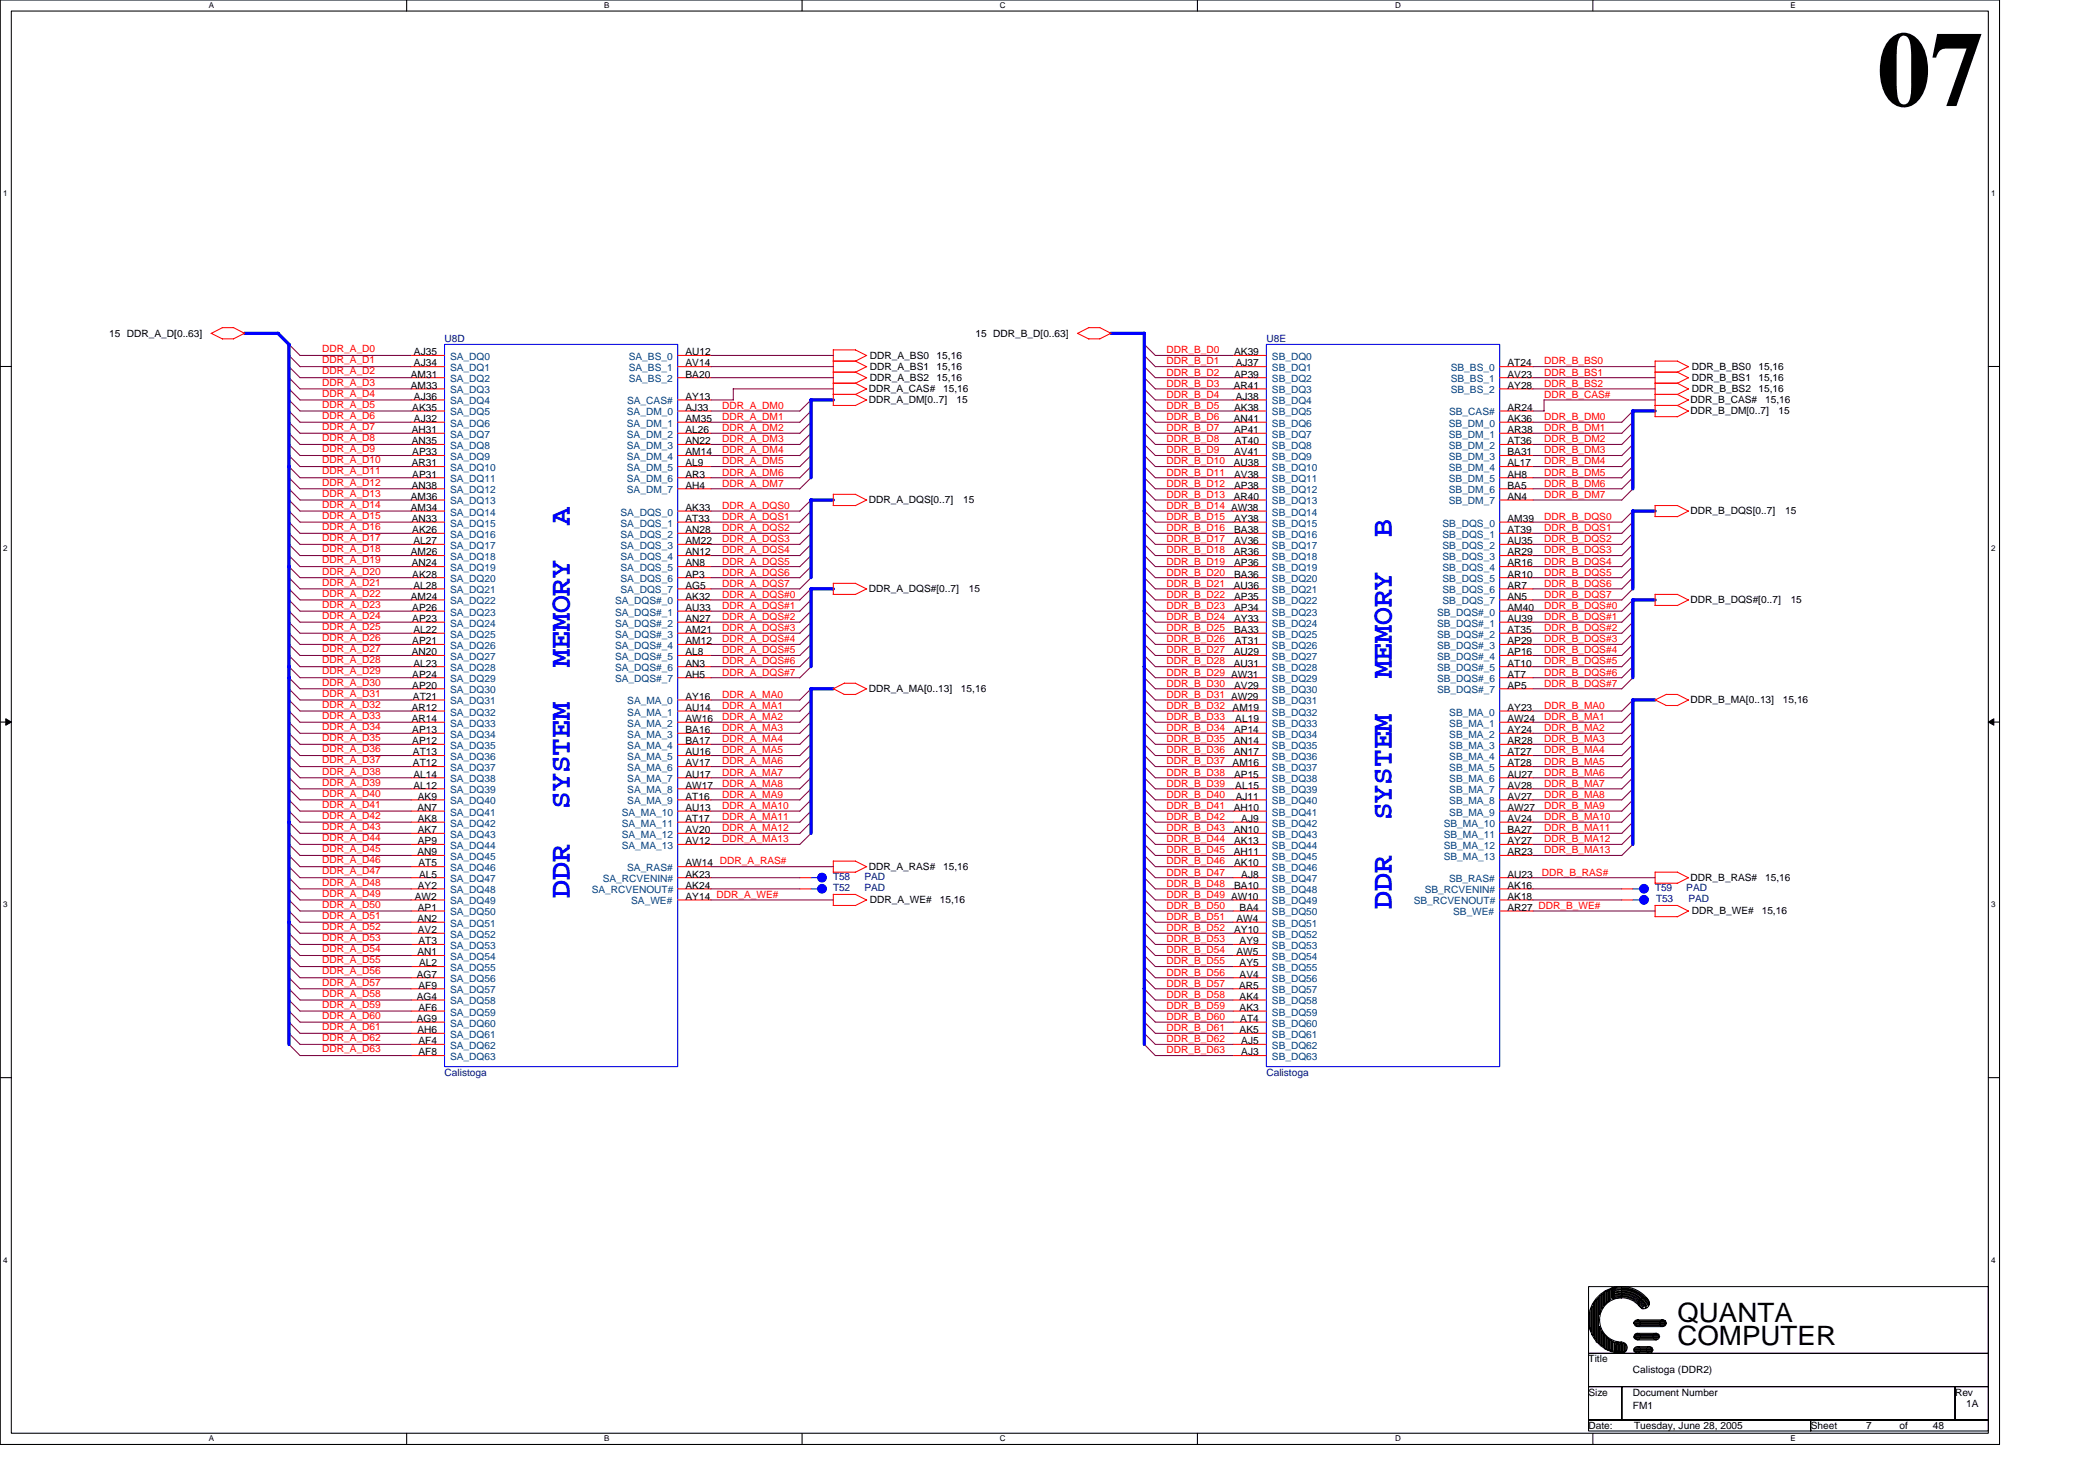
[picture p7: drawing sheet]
<svg xmlns="http://www.w3.org/2000/svg" width="297mm" height="210mm" viewBox="0 0 297 210" stroke-linecap="round" stroke-linejoin="round" font-family="sans-serif">
<defs><g id="words">
<text font-size="15.1" x="266.2" y="15">07</text>
<g font-size="4.3" fill="#00f">
<text x="80.8" y="74.3" transform="rotate(-90 80.8 74.3)">A</text>
<text x="197.4" y="76" transform="rotate(-90 197.4 76)">B</text>
<text x="80.8" y="94.5" transform="rotate(-90 80.8 94.5)">MEMORY</text>
<text x="197.4" y="96.2" transform="rotate(-90 197.4 96.2)">MEMORY</text>
<text x="80.8" y="114.6" transform="rotate(-90 80.8 114.6)">SYSTEM</text>
<text x="197.4" y="116.3" transform="rotate(-90 197.4 116.3)">SYSTEM</text>
<text x="80.8" y="127.2" transform="rotate(-90 80.8 127.2)">DDR</text>
<text x="197.4" y="128.8" transform="rotate(-90 197.4 128.8)">DDR</text>
</g>
<g font-size="3.8">
<text x="237.8" y="187.3">QUANTA</text>
<text x="237.8" y="190.7">COMPUTER</text>
</g>
<g font-size="1.4">
<text x="15.5" y="47.7">15 DDR_A_D[0..63]</text>
<text x="138.3" y="47.7">15 DDR_B_D[0..63]</text>
<text x="58.2" y="53.5">AM31</text>
<text x="58.7" y="50.4">AJ35</text>
<text x="58.7" y="51.9">AJ34</text>
<text x="97.2" y="50.4">AU12</text>
<text x="97.2" y="51.9">AV14</text>
<text x="97.2" y="53.5">BA20</text>
<text x="123.3" y="50.9">DDR_A_BS0</text>
<text x="123.3" y="52.5">DDR_A_BS1</text>
<text x="132.8" y="50.9">15,16</text>
<text x="132.8" y="52.5">15,16</text>
<text x="175" y="50.4">AK39</text>
<text x="175" y="53.5">AP39</text>
<text x="175.2" y="51.9">AJ37</text>
<text x="213.7" y="51.9">AT24</text>
<text x="213.7" y="53.5">AV23</text>
<text x="239.9" y="52.5">DDR_B_BS0</text>
<text x="249.3" y="52.5">15,16</text>
<text x="58.2" y="55.1">AM33</text>
<text x="58.5" y="58.2">AK35</text>
<text x="58.7" y="56.7">AJ36</text>
<text x="58.7" y="59.8">AJ32</text>
<text x="97.2" y="56.7">AY13</text>
<text x="97.2" y="58.2">AJ33</text>
<text x="97.2" y="59.8">AM35</text>
<text x="123.2" y="55.6">DDR_A_CAS#</text>
<text x="123.2" y="57.2">DDR_A_DM[0..7]</text>
<text x="123.3" y="54">DDR_A_BS2</text>
<text x="132.8" y="54">15,16</text>
<text x="133.7" y="55.6">15,16</text>
<text x="135.6" y="57.2">15</text>
<text x="174.9" y="55.1">AR41</text>
<text x="174.9" y="59.8">AN41</text>
<text x="175" y="58.2">AK38</text>
<text x="175.2" y="56.7">AJ38</text>
<text x="213.7" y="55.1">AY28</text>
<text x="213.7" y="58.2">AR24</text>
<text x="213.7" y="59.8">AK36</text>
<text x="239.7" y="58.7">DDR_B_DM[0..7]</text>
<text x="239.7" y="57.2">DDR_B_CAS#</text>
<text x="239.9" y="54">DDR_B_BS1</text>
<text x="239.9" y="55.6">DDR_B_BS2</text>
<text x="249.3" y="54">15,16</text>
<text x="249.3" y="55.6">15,16</text>
<text x="250.3" y="57.2">15,16</text>
<text x="252.2" y="58.7">15</text>
<text x="58.4" y="61.4">AH31</text>
<text x="58.4" y="63">AN35</text>
<text x="58.5" y="64.5">AP33</text>
<text x="97.2" y="61.4">AL26</text>
<text x="97.2" y="63">AN22</text>
<text x="97.2" y="64.5">AM14</text>
<text x="175" y="61.4">AP41</text>
<text x="175" y="64.5">AV41</text>
<text x="175.1" y="63">AT40</text>
<text x="213.7" y="61.4">AR38</text>
<text x="213.7" y="63">AT36</text>
<text x="213.7" y="64.5">BA31</text>
<text x="58.2" y="70.8">AM36</text>
<text x="58.4" y="66.1">AR31</text>
<text x="58.4" y="69.3">AN38</text>
<text x="58.5" y="67.7">AP31</text>
<text x="97.2" y="66.1">AL9</text>
<text x="97.2" y="67.7">AR3</text>
<text x="97.2" y="69.3">AH4</text>
<text x="123.2" y="71.3">DDR_A_DQS[0..7]</text>
<text x="136.6" y="71.3">15</text>
<text x="174.9" y="66.1">AU38</text>
<text x="174.9" y="70.8">AR40</text>
<text x="175" y="67.7">AV38</text>
<text x="175" y="69.3">AP38</text>
<text x="213.7" y="66.1">AL17</text>
<text x="213.7" y="67.7">AH8</text>
<text x="213.7" y="69.3">BA5</text>
<text x="213.7" y="70.8">AN4</text>
<text x="58.2" y="72.4">AM34</text>
<text x="58.4" y="74">AN33</text>
<text x="58.5" y="75.6">AK26</text>
<text x="58.6" y="77.1">AL27</text>
<text x="97.2" y="72.4">AK33</text>
<text x="97.2" y="74">AT33</text>
<text x="97.2" y="75.6">AN28</text>
<text x="97.2" y="77.1">AM22</text>
<text x="175" y="74">AY38</text>
<text x="175" y="75.6">BA38</text>
<text x="175" y="77.1">AV36</text>
<text x="213.7" y="74">AM39</text>
<text x="213.7" y="75.6">AT39</text>
<text x="213.7" y="77.1">AU35</text>
<text x="239.7" y="72.9">DDR_B_DQS[0..7]</text>
<text x="253.1" y="72.9">15</text>
<text x="58.2" y="78.7">AM26</text>
<text x="58.4" y="80.3">AN24</text>
<text x="58.5" y="81.9">AK28</text>
<text x="58.6" y="83.4">AL28</text>
<text x="97.2" y="78.7">AN12</text>
<text x="97.2" y="80.3">AN8</text>
<text x="97.2" y="81.9">AP3</text>
<text x="97.2" y="83.4">AG5</text>
<text x="123.2" y="83.9">DDR_A_DQS#[0..7]</text>
<text x="137.3" y="83.9">15</text>
<text x="174.9" y="78.7">AR36</text>
<text x="174.9" y="83.4">AU36</text>
<text x="175" y="80.3">AP36</text>
<text x="175" y="81.9">BA36</text>
<text x="213.7" y="78.7">AR29</text>
<text x="213.7" y="80.3">AR16</text>
<text x="213.7" y="81.9">AR10</text>
<text x="213.7" y="83.4">AR7</text>
<text x="58.2" y="85">AM24</text>
<text x="58.5" y="86.6">AP26</text>
<text x="58.5" y="88.2">AP23</text>
<text x="58.6" y="89.7">AL22</text>
<text x="97.2" y="85">AK32</text>
<text x="97.2" y="86.6">AU33</text>
<text x="97.2" y="88.2">AN27</text>
<text x="97.2" y="89.7">AM21</text>
<text x="175" y="85">AP35</text>
<text x="175" y="86.6">AP34</text>
<text x="175" y="88.2">AY33</text>
<text x="175" y="89.7">BA33</text>
<text x="213.7" y="85">AN5</text>
<text x="213.7" y="86.6">AM40</text>
<text x="213.7" y="88.2">AU39</text>
<text x="213.7" y="89.7">AT35</text>
<text x="239.7" y="85.5">DDR_B_DQS#[0..7]</text>
<text x="253.9" y="85.5">15</text>
<text x="58.4" y="92.9">AN20</text>
<text x="58.5" y="91.3">AP21</text>
<text x="58.6" y="94.5">AL23</text>
<text x="97.2" y="91.3">AM12</text>
<text x="97.2" y="92.9">AL8</text>
<text x="97.2" y="94.5">AN3</text>
<text x="174.9" y="92.9">AU29</text>
<text x="174.9" y="94.5">AU31</text>
<text x="175.1" y="91.3">AT31</text>
<text x="213.7" y="91.3">AP29</text>
<text x="213.7" y="92.9">AP16</text>
<text x="213.7" y="94.5">AT10</text>
<text x="58.4" y="100.8">AR12</text>
<text x="58.5" y="96">AP24</text>
<text x="58.5" y="97.6">AP20</text>
<text x="58.5" y="99.2">AT21</text>
<text x="97.2" y="96">AH5</text>
<text x="97.2" y="99.2">AY16</text>
<text x="97.2" y="100.8">AU14</text>
<text x="123.2" y="98.1">DDR_A_MA[0..13]</text>
<text x="136.2" y="98.1">15,16</text>
<text x="174.8" y="100.8">AM19</text>
<text x="175" y="97.6">AV29</text>
<text x="213.7" y="96">AT7</text>
<text x="213.7" y="97.6">AP5</text>
<text x="213.7" y="100.8">AY23</text>
<text x="239.7" y="99.7">DDR_B_MA[0..13]</text>
<text x="252.8" y="99.7">15,16</text>
<text x="58.4" y="102.3">AR14</text>
<text x="58.5" y="103.9">AP13</text>
<text x="58.5" y="105.5">AP12</text>
<text x="58.5" y="107.1">AT13</text>
<text x="97.2" y="102.3">AW16</text>
<text x="97.2" y="103.9">BA16</text>
<text x="97.2" y="105.5">BA17</text>
<text x="97.2" y="107.1">AU16</text>
<text x="174.9" y="105.5">AN14</text>
<text x="174.9" y="107.1">AN17</text>
<text x="175" y="103.9">AP14</text>
<text x="175.2" y="102.3">AL19</text>
<text x="213.7" y="102.3">AW24</text>
<text x="213.7" y="103.9">AY24</text>
<text x="213.7" y="105.5">AR28</text>
<text x="213.7" y="107.1">AT27</text>
<text x="58.5" y="108.6">AT12</text>
<text x="58.6" y="110.2">AL14</text>
<text x="58.6" y="111.8">AL12</text>
<text x="59.2" y="113.3">AK9</text>
<text x="97.2" y="108.6">AV17</text>
<text x="97.2" y="110.2">AU17</text>
<text x="97.2" y="111.8">AW17</text>
<text x="97.2" y="113.3">AT16</text>
<text x="174.8" y="108.6">AM16</text>
<text x="175" y="110.2">AP15</text>
<text x="175.2" y="111.8">AL15</text>
<text x="175.2" y="113.3">AJ11</text>
<text x="213.7" y="108.6">AT28</text>
<text x="213.7" y="110.2">AU27</text>
<text x="213.7" y="111.8">AV28</text>
<text x="213.7" y="113.3">AV27</text>
<text x="59.2" y="114.9">AN7</text>
<text x="59.2" y="116.5">AK8</text>
<text x="59.2" y="118.1">AK7</text>
<text x="59.2" y="119.7">AP9</text>
<text x="97.2" y="114.9">AU13</text>
<text x="97.2" y="116.5">AT17</text>
<text x="97.2" y="118.1">AV20</text>
<text x="97.2" y="119.7">AV12</text>
<text x="174.9" y="114.9">AH10</text>
<text x="174.9" y="118.1">AN10</text>
<text x="175" y="119.7">AK13</text>
<text x="176" y="116.5">AJ9</text>
<text x="213.7" y="114.9">AW27</text>
<text x="213.7" y="116.5">AV24</text>
<text x="213.7" y="118.1">BA27</text>
<text x="213.7" y="119.7">AY27</text>
<text x="59.2" y="121.2">AN9</text>
<text x="59.2" y="126">AY2</text>
<text x="59.3" y="122.8">AT5</text>
<text x="59.4" y="124.4">AL5</text>
<text x="97.2" y="122.8">AW14 DDR_A_RAS#</text>
<text x="97.2" y="124.4">AK23</text>
<text x="97.2" y="126">AK24</text>
<text x="123.2" y="123.3">DDR_A_RAS#</text>
<text x="133.7" y="123.3">15,16</text>
<text x="174.9" y="121.2">AH11</text>
<text x="175" y="122.8">AK10</text>
<text x="175" y="126">BA10</text>
<text x="176" y="124.4">AJ8</text>
<text x="213.7" y="121.2">AR23</text>
<text x="213.7" y="124.4">AU23</text>
<text x="213.7" y="126">AK16</text>
<text x="239.7" y="124.9">DDR_B_RAS#</text>
<text x="250.3" y="124.9">15,16</text>
<text x="58.8" y="127.5">AW2</text>
<text x="59.2" y="130.7">AN2</text>
<text x="59.2" y="129.1">AP1</text>
<text x="97.2" y="127.5">AY14 DDR_A_WE#</text>
<text x="123.3" y="128">DDR_A_WE#</text>
<text x="133.3" y="128">15,16</text>
<text x="175.3" y="130.7">AW4</text>
<text x="175.8" y="129.1">BA4</text>
<text x="213.7" y="127.5">AK18</text>
<text x="213.7" y="129.1">AR27 DDR_B_WE#</text>
<text x="239.9" y="129.6">DDR_B_WE#</text>
<text x="249.8" y="129.6">15,16</text>
<text x="59.2" y="135.4">AN1</text>
<text x="59.2" y="132.2">AV2</text>
<text x="59.3" y="133.8">AT3</text>
<text x="59.4" y="137">AL2</text>
<text x="175" y="132.2">AY10</text>
<text x="175.3" y="135.4">AW5</text>
<text x="175.8" y="133.8">AY9</text>
<text x="175.8" y="137">AY5</text>
<text x="59.1" y="138.6">AG7</text>
<text x="59.1" y="141.7">AG4</text>
<text x="59.3" y="140.1">AF9</text>
<text x="59.3" y="143.3">AF6</text>
<text x="175.7" y="140.1">AR5</text>
<text x="175.8" y="138.6">AV4</text>
<text x="175.8" y="141.7">AK4</text>
<text x="175.8" y="143.3">AK3</text>
<text x="59.1" y="144.8">AG9</text>
<text x="59.2" y="146.4">AH6</text>
<text x="59.3" y="148">AF4</text>
<text x="59.3" y="149.6">AF8</text>
<text x="175.8" y="146.4">AK5</text>
<text x="175.8" y="144.8">AT4</text>
<text x="176" y="148">AJ5</text>
<text x="176" y="149.6">AJ3</text>
<text x="225.2" y="193.1">Title</text>
<text x="225.2" y="197.8">Size</text>
<text x="231.5" y="197.8">Document Number</text>
<text x="231.5" y="194.6">Calistoga (DDR2)</text>
<text x="277.2" y="197.8">Rev</text>
<text x="225.2" y="202.5">Date:</text>
<text x="231.5" y="199.7">FM1</text>
<text x="231.7" y="202.5">Tuesday, June 28, 2005</text>
<text x="256.7" y="202.5">Sheet</text>
<text x="264.6" y="202.5">7</text>
<text x="269.3" y="202.5">of</text>
<text x="274" y="202.5">48</text>
<text x="278.8" y="199.4">1A</text>
</g>
<g font-size="1.4" fill="#f00">
<text x="45.7" y="49.9">DDR_A_D0</text>
<text x="45.7" y="51.5">DDR_A_D1</text>
<text x="45.7" y="53.1">DDR_A_D2</text>
<text x="165.4" y="50.1">DDR_B_D0</text>
<text x="165.4" y="51.6">DDR_B_D1</text>
<text x="165.4" y="53.2">DDR_B_D2</text>
<text x="218.9" y="53.2">DDR_B_BS1</text>
<text x="218.9" y="51.6">DDR_B_BS0</text>
<text x="45.7" y="54.7">DDR_A_D3</text>
<text x="45.7" y="57.8">DDR_A_D5</text>
<text x="45.7" y="56.2">DDR_A_D4</text>
<text x="45.7" y="59.4">DDR_A_D6</text>
<text x="102.4" y="59.5">DDR_A_DM1</text>
<text x="102.4" y="58">DDR_A_DM0</text>
<text x="165.4" y="54.8">DDR_B_D3</text>
<text x="165.4" y="56.4">DDR_B_D4</text>
<text x="165.4" y="58">DDR_B_D5</text>
<text x="165.4" y="59.5">DDR_B_D6</text>
<text x="218.9" y="59.5">DDR_B_DM0</text>
<text x="218.9" y="56.4">DDR_B_CAS#</text>
<text x="218.9" y="54.8">DDR_B_BS2</text>
<text x="45.7" y="60.9">DDR_A_D7</text>
<text x="45.7" y="65.7">DDR_A_D10</text>
<text x="45.7" y="64.1">DDR_A_D9</text>
<text x="45.7" y="62.5">DDR_A_D8</text>
<text x="102.4" y="61.1">DDR_A_DM2</text>
<text x="102.4" y="65.8">DDR_A_DM5</text>
<text x="102.4" y="64.3">DDR_A_DM4</text>
<text x="102.4" y="62.7">DDR_A_DM3</text>
<text x="165.4" y="61.1">DDR_B_D7</text>
<text x="165.4" y="64.3">DDR_B_D9</text>
<text x="165.4" y="65.8">DDR_B_D10</text>
<text x="165.4" y="62.7">DDR_B_D8</text>
<text x="218.9" y="61.1">DDR_B_DM1</text>
<text x="218.9" y="65.8">DDR_B_DM4</text>
<text x="218.9" y="62.7">DDR_B_DM2</text>
<text x="218.9" y="64.3">DDR_B_DM3</text>
<text x="45.7" y="72">DDR_A_D14</text>
<text x="45.7" y="70.4">DDR_A_D13</text>
<text x="45.7" y="67.2">DDR_A_D11</text>
<text x="45.7" y="68.8">DDR_A_D12</text>
<text x="102.4" y="69">DDR_A_DM7</text>
<text x="102.4" y="67.4">DDR_A_DM6</text>
<text x="165.4" y="70.5">DDR_B_D13</text>
<text x="165.4" y="69">DDR_B_D12</text>
<text x="165.4" y="67.4">DDR_B_D11</text>
<text x="218.9" y="69">DDR_B_DM6</text>
<text x="218.9" y="70.5">DDR_B_DM7</text>
<text x="218.9" y="67.4">DDR_B_DM5</text>
<text x="45.7" y="76.7">DDR_A_D17</text>
<text x="45.7" y="73.6">DDR_A_D15</text>
<text x="45.7" y="75.1">DDR_A_D16</text>
<text x="102.4" y="73.7">DDR_A_DQS1</text>
<text x="102.4" y="75.3">DDR_A_DQS2</text>
<text x="102.4" y="76.9">DDR_A_DQS3</text>
<text x="102.4" y="72.1">DDR_A_DQS0</text>
<text x="165.4" y="72.1">DDR_B_D14 AW38</text>
<text x="165.4" y="75.3">DDR_B_D16</text>
<text x="165.4" y="73.7">DDR_B_D15</text>
<text x="165.4" y="76.9">DDR_B_D17</text>
<text x="218.9" y="73.7">DDR_B_DQS0</text>
<text x="218.9" y="76.9">DDR_B_DQS2</text>
<text x="218.9" y="75.3">DDR_B_DQS1</text>
<text x="45.7" y="83">DDR_A_D21</text>
<text x="45.7" y="81.4">DDR_A_D20</text>
<text x="45.7" y="78.3">DDR_A_D18</text>
<text x="45.7" y="79.8">DDR_A_D19</text>
<text x="102.4" y="78.4">DDR_A_DQS4</text>
<text x="102.4" y="81.6">DDR_A_DQS6</text>
<text x="102.4" y="80">DDR_A_DQS5</text>
<text x="102.4" y="83.1">DDR_A_DQS7</text>
<text x="165.4" y="81.6">DDR_B_D20</text>
<text x="165.4" y="83.1">DDR_B_D21</text>
<text x="165.4" y="78.4">DDR_B_D18</text>
<text x="165.4" y="80">DDR_B_D19</text>
<text x="218.9" y="78.4">DDR_B_DQS3</text>
<text x="218.9" y="83.1">DDR_B_DQS6</text>
<text x="218.9" y="81.6">DDR_B_DQS5</text>
<text x="218.9" y="80">DDR_B_DQS4</text>
<text x="45.7" y="84.6">DDR_A_D22</text>
<text x="45.7" y="89.3">DDR_A_D25</text>
<text x="45.7" y="86.1">DDR_A_D23</text>
<text x="45.7" y="87.7">DDR_A_D24</text>
<text x="102.4" y="89.5">DDR_A_DQS#3</text>
<text x="102.4" y="84.7">DDR_A_DQS#0</text>
<text x="102.4" y="87.9">DDR_A_DQS#2</text>
<text x="102.4" y="86.3">DDR_A_DQS#1</text>
<text x="165.4" y="87.9">DDR_B_D24</text>
<text x="165.4" y="89.5">DDR_B_D25</text>
<text x="165.4" y="84.7">DDR_B_D22</text>
<text x="165.4" y="86.3">DDR_B_D23</text>
<text x="218.9" y="86.3">DDR_B_DQS#0</text>
<text x="218.9" y="89.5">DDR_B_DQS#2</text>
<text x="218.9" y="87.9">DDR_B_DQS#1</text>
<text x="218.9" y="84.7">DDR_B_DQS7</text>
<text x="45.7" y="92.4">DDR_A_D27</text>
<text x="45.7" y="95.6">DDR_A_D29</text>
<text x="45.7" y="90.9">DDR_A_D26</text>
<text x="45.7" y="94">DDR_A_D28</text>
<text x="102.4" y="94.2">DDR_A_DQS#6</text>
<text x="102.4" y="92.6">DDR_A_DQS#5</text>
<text x="102.4" y="91">DDR_A_DQS#4</text>
<text x="102.4" y="95.8">DDR_A_DQS#7</text>
<text x="165.4" y="91">DDR_B_D26</text>
<text x="165.4" y="94.2">DDR_B_D28</text>
<text x="165.4" y="95.8">DDR_B_D29 AW31</text>
<text x="165.4" y="92.6">DDR_B_D27</text>
<text x="218.9" y="94.2">DDR_B_DQS#5</text>
<text x="218.9" y="91">DDR_B_DQS#3</text>
<text x="218.9" y="92.6">DDR_B_DQS#4</text>
<text x="218.9" y="95.8">DDR_B_DQS#6</text>
<text x="45.7" y="101.9">DDR_A_D33</text>
<text x="45.7" y="97.2">DDR_A_D30</text>
<text x="45.7" y="100.3">DDR_A_D32</text>
<text x="45.7" y="98.7">DDR_A_D31</text>
<text x="102.4" y="100.5">DDR_A_MA1</text>
<text x="102.4" y="98.9">DDR_A_MA0</text>
<text x="165.4" y="97.3">DDR_B_D30</text>
<text x="165.4" y="98.9">DDR_B_D31 AW29</text>
<text x="165.4" y="100.5">DDR_B_D32</text>
<text x="218.9" y="100.5">DDR_B_MA0</text>
<text x="218.9" y="97.3">DDR_B_DQS#7</text>
<text x="45.7" y="103.5">DDR_A_D34</text>
<text x="45.7" y="106.6">DDR_A_D36</text>
<text x="45.7" y="105.1">DDR_A_D35</text>
<text x="102.4" y="105.2">DDR_A_MA4</text>
<text x="102.4" y="106.8">DDR_A_MA5</text>
<text x="102.4" y="102">DDR_A_MA2</text>
<text x="102.4" y="103.6">DDR_A_MA3</text>
<text x="165.4" y="103.6">DDR_B_D34</text>
<text x="165.4" y="105.2">DDR_B_D35</text>
<text x="165.4" y="106.8">DDR_B_D36</text>
<text x="165.4" y="102">DDR_B_D33</text>
<text x="218.9" y="103.6">DDR_B_MA2</text>
<text x="218.9" y="106.8">DDR_B_MA4</text>
<text x="218.9" y="102">DDR_B_MA1</text>
<text x="218.9" y="105.2">DDR_B_MA3</text>
<text x="45.7" y="108.2">DDR_A_D37</text>
<text x="45.7" y="111.3">DDR_A_D39</text>
<text x="45.7" y="112.9">DDR_A_D40</text>
<text x="45.7" y="109.8">DDR_A_D38</text>
<text x="102.4" y="111.5">DDR_A_MA8</text>
<text x="102.4" y="108.4">DDR_A_MA6</text>
<text x="102.4" y="113.1">DDR_A_MA9</text>
<text x="102.4" y="109.9">DDR_A_MA7</text>
<text x="165.4" y="111.5">DDR_B_D39</text>
<text x="165.4" y="113.1">DDR_B_D40</text>
<text x="165.4" y="108.4">DDR_B_D37</text>
<text x="165.4" y="109.9">DDR_B_D38</text>
<text x="218.9" y="111.5">DDR_B_MA7</text>
<text x="218.9" y="113.1">DDR_B_MA8</text>
<text x="218.9" y="109.9">DDR_B_MA6</text>
<text x="218.9" y="108.4">DDR_B_MA5</text>
<text x="45.7" y="114.5">DDR_A_D41</text>
<text x="45.7" y="119.2">DDR_A_D44</text>
<text x="45.7" y="117.6">DDR_A_D43</text>
<text x="45.7" y="116.1">DDR_A_D42</text>
<text x="102.4" y="114.6">DDR_A_MA10</text>
<text x="102.4" y="119.4">DDR_A_MA13</text>
<text x="102.4" y="117.8">DDR_A_MA12</text>
<text x="102.4" y="116.2">DDR_A_MA11</text>
<text x="165.4" y="116.2">DDR_B_D42</text>
<text x="165.4" y="119.4">DDR_B_D44</text>
<text x="165.4" y="117.8">DDR_B_D43</text>
<text x="165.4" y="114.6">DDR_B_D41</text>
<text x="218.9" y="114.6">DDR_B_MA9</text>
<text x="218.9" y="116.2">DDR_B_MA10</text>
<text x="218.9" y="119.4">DDR_B_MA12</text>
<text x="218.9" y="117.8">DDR_B_MA11</text>
<text x="45.7" y="123.9">DDR_A_D47</text>
<text x="45.7" y="122.4">DDR_A_D46</text>
<text x="45.7" y="125.5">DDR_A_D48</text>
<text x="45.7" y="120.8">DDR_A_D45</text>
<text x="165.4" y="120.9">DDR_B_D45</text>
<text x="165.4" y="125.7">DDR_B_D48</text>
<text x="165.4" y="122.5">DDR_B_D46</text>
<text x="165.4" y="124.1">DDR_B_D47</text>
<text x="218.6" y="124.1">DDR_B_RAS#</text>
<text x="218.9" y="120.9">DDR_B_MA13</text>
<text x="45.7" y="127.1">DDR_A_D49</text>
<text x="45.7" y="130.2">DDR_A_D51</text>
<text x="45.7" y="128.7">DDR_A_D50</text>
<text x="45.7" y="131.8">DDR_A_D52</text>
<text x="165.4" y="128.8">DDR_B_D50</text>
<text x="165.4" y="130.4">DDR_B_D51</text>
<text x="165.4" y="132">DDR_B_D52</text>
<text x="165.4" y="127.3">DDR_B_D49 AW10</text>
<text x="45.7" y="135">DDR_A_D54</text>
<text x="45.7" y="133.4">DDR_A_D53</text>
<text x="45.7" y="136.5">DDR_A_D55</text>
<text x="165.4" y="133.5">DDR_B_D53</text>
<text x="165.4" y="135.1">DDR_B_D54</text>
<text x="165.4" y="136.7">DDR_B_D55</text>
<text x="45.7" y="139.7">DDR_A_D57</text>
<text x="45.7" y="142.8">DDR_A_D59</text>
<text x="45.7" y="141.3">DDR_A_D58</text>
<text x="45.7" y="138.1">DDR_A_D56</text>
<text x="165.4" y="143">DDR_B_D59</text>
<text x="165.4" y="138.3">DDR_B_D56</text>
<text x="165.4" y="139.8">DDR_B_D57</text>
<text x="165.4" y="141.4">DDR_B_D58</text>
<text x="45.7" y="146">DDR_A_D61</text>
<text x="45.7" y="149.1">DDR_A_D63</text>
<text x="45.7" y="147.6">DDR_A_D62</text>
<text x="45.7" y="144.4">DDR_A_D60</text>
<text x="165.4" y="147.7">DDR_B_D62</text>
<text x="165.4" y="149.3">DDR_B_D63</text>
<text x="165.4" y="144.6">DDR_B_D60</text>
<text x="165.4" y="146.1">DDR_B_D61</text>
</g>
<g font-size="1.4" fill="#000080">
<text x="63" y="48.5">U8D</text>
<text x="179.6" y="48.5">U8E</text>
<text x="118.1" y="124.7">T58</text>
<text x="122.6" y="124.7">PAD</text>
<text x="118.1" y="126.3">T52</text>
<text x="122.6" y="126.3">PAD</text>
<text x="234.7" y="126.3">T59</text>
<text x="234.8" y="127.9">T53</text>
<text x="239.1" y="126.3">PAD</text>
<text x="239.4" y="127.9">PAD</text>
<text x="63" y="152.4">Calistoga</text>
<text x="179.6" y="152.4">Calistoga</text>
</g>
<g font-size="1.4" fill="#004080">
<text x="63.8" y="51">SA_DQ0</text>
<text x="63.8" y="52.6">SA_DQ1</text>
<text x="89.2" y="51">SA_BS_0</text>
<text x="89.2" y="52.6">SA_BS_1</text>
<text x="180.3" y="51">SB_DQ0</text>
<text x="180.3" y="52.6">SB_DQ1</text>
<text x="205.7" y="52.6">SB_BS_0</text>
<text x="63.8" y="54.2">SA_DQ2</text>
<text x="63.8" y="55.8">SA_DQ3</text>
<text x="63.8" y="57.3">SA_DQ4</text>
<text x="63.8" y="58.9">SA_DQ5</text>
<text x="88.9" y="58.9">SA_DM_0</text>
<text x="88.9" y="57.3">SA_CAS#</text>
<text x="89.2" y="54.2">SA_BS_2</text>
<text x="180.3" y="54.2">SB_DQ2</text>
<text x="180.3" y="55.8">SB_DQ3</text>
<text x="180.3" y="57.3">SB_DQ4</text>
<text x="180.3" y="58.9">SB_DQ5</text>
<text x="205.5" y="58.9">SB_CAS#</text>
<text x="205.7" y="54.2">SB_BS_1</text>
<text x="205.7" y="55.8">SB_BS_2</text>
<text x="63.8" y="60.5">SA_DQ6</text>
<text x="63.8" y="62">SA_DQ7</text>
<text x="63.8" y="63.6">SA_DQ8</text>
<text x="63.8" y="65.2">SA_DQ9</text>
<text x="88.9" y="60.5">SA_DM_1</text>
<text x="88.9" y="62">SA_DM_2</text>
<text x="88.9" y="63.6">SA_DM_3</text>
<text x="88.9" y="65.2">SA_DM_4</text>
<text x="180.3" y="60.5">SB_DQ6</text>
<text x="180.3" y="62">SB_DQ7</text>
<text x="180.3" y="63.6">SB_DQ8</text>
<text x="180.3" y="65.2">SB_DQ9</text>
<text x="205.4" y="60.5">SB_DM_0</text>
<text x="205.4" y="62">SB_DM_1</text>
<text x="205.4" y="63.6">SB_DM_2</text>
<text x="205.4" y="65.2">SB_DM_3</text>
<text x="63.8" y="66.8">SA_DQ10</text>
<text x="63.8" y="68.3">SA_DQ11</text>
<text x="63.8" y="69.9">SA_DQ12</text>
<text x="63.8" y="71.5">SA_DQ13</text>
<text x="88.9" y="66.8">SA_DM_5</text>
<text x="88.9" y="68.3">SA_DM_6</text>
<text x="88.9" y="69.9">SA_DM_7</text>
<text x="180.3" y="66.8">SB_DQ10</text>
<text x="180.3" y="68.3">SB_DQ11</text>
<text x="180.3" y="69.9">SB_DQ12</text>
<text x="180.3" y="71.5">SB_DQ13</text>
<text x="205.4" y="66.8">SB_DM_4</text>
<text x="205.4" y="68.3">SB_DM_5</text>
<text x="205.4" y="69.9">SB_DM_6</text>
<text x="205.4" y="71.5">SB_DM_7</text>
<text x="63.8" y="73.1">SA_DQ14</text>
<text x="63.8" y="74.6">SA_DQ15</text>
<text x="63.8" y="76.2">SA_DQ16</text>
<text x="63.8" y="77.8">SA_DQ17</text>
<text x="88" y="73.1">SA_DQS_0</text>
<text x="88" y="74.6">SA_DQS_1</text>
<text x="88" y="76.2">SA_DQS_2</text>
<text x="88" y="77.8">SA_DQS_3</text>
<text x="180.3" y="73.1">SB_DQ14</text>
<text x="180.3" y="74.6">SB_DQ15</text>
<text x="180.3" y="76.2">SB_DQ16</text>
<text x="180.3" y="77.8">SB_DQ17</text>
<text x="204.5" y="74.6">SB_DQS_0</text>
<text x="204.5" y="76.2">SB_DQS_1</text>
<text x="204.5" y="77.8">SB_DQS_2</text>
<text x="63.8" y="79.4">SA_DQ18</text>
<text x="63.8" y="80.9">SA_DQ19</text>
<text x="63.8" y="82.5">SA_DQ20</text>
<text x="88" y="79.4">SA_DQS_4</text>
<text x="88" y="80.9">SA_DQS_5</text>
<text x="88" y="82.5">SA_DQS_6</text>
<text x="180.3" y="79.4">SB_DQ18</text>
<text x="180.3" y="80.9">SB_DQ19</text>
<text x="180.3" y="82.5">SB_DQ20</text>
<text x="204.5" y="79.4">SB_DQS_3</text>
<text x="204.5" y="80.9">SB_DQS_4</text>
<text x="204.5" y="82.5">SB_DQS_5</text>
<text x="63.8" y="84.1">SA_DQ21</text>
<text x="63.8" y="85.7">SA_DQ22</text>
<text x="63.8" y="87.2">SA_DQ23</text>
<text x="63.8" y="88.8">SA_DQ24</text>
<text x="87.2" y="85.7">SA_DQS#_0</text>
<text x="87.2" y="87.3">SA_DQS#_1</text>
<text x="87.2" y="88.8">SA_DQS#_2</text>
<text x="88" y="84.1">SA_DQS_7</text>
<text x="180.3" y="84.1">SB_DQ21</text>
<text x="180.3" y="85.7">SB_DQ22</text>
<text x="180.3" y="87.2">SB_DQ23</text>
<text x="180.3" y="88.8">SB_DQ24</text>
<text x="203.7" y="87.3">SB_DQS#_0</text>
<text x="203.7" y="88.8">SB_DQS#_1</text>
<text x="204.5" y="84.1">SB_DQS_6</text>
<text x="204.5" y="85.7">SB_DQS_7</text>
<text x="63.8" y="90.4">SA_DQ25</text>
<text x="63.8" y="92">SA_DQ26</text>
<text x="63.8" y="93.5">SA_DQ27</text>
<text x="63.8" y="95.1">SA_DQ28</text>
<text x="87.2" y="90.4">SA_DQS#_3</text>
<text x="87.2" y="92">SA_DQS#_4</text>
<text x="87.2" y="93.5">SA_DQS#_5</text>
<text x="87.2" y="95.1">SA_DQS#_6</text>
<text x="180.3" y="90.4">SB_DQ25</text>
<text x="180.3" y="92">SB_DQ26</text>
<text x="180.3" y="93.5">SB_DQ27</text>
<text x="180.3" y="95.1">SB_DQ28</text>
<text x="203.7" y="90.4">SB_DQS#_2</text>
<text x="203.7" y="92">SB_DQS#_3</text>
<text x="203.7" y="93.5">SB_DQS#_4</text>
<text x="203.7" y="95.1">SB_DQS#_5</text>
<text x="63.8" y="96.7">SA_DQ29</text>
<text x="63.8" y="98.3">SA_DQ30</text>
<text x="63.8" y="99.8">SA_DQ31</text>
<text x="63.8" y="101.4">SA_DQ32</text>
<text x="87.2" y="96.7">SA_DQS#_7</text>
<text x="88.9" y="99.8">SA_MA_0</text>
<text x="88.9" y="101.4">SA_MA_1</text>
<text x="180.3" y="96.7">SB_DQ29</text>
<text x="180.3" y="98.3">SB_DQ30</text>
<text x="180.3" y="99.8">SB_DQ31</text>
<text x="180.3" y="101.4">SB_DQ32</text>
<text x="203.7" y="96.7">SB_DQS#_6</text>
<text x="203.7" y="98.3">SB_DQS#_7</text>
<text x="205.5" y="101.4">SB_MA_0</text>
<text x="63.8" y="103">SA_DQ33</text>
<text x="63.8" y="104.6">SA_DQ34</text>
<text x="63.8" y="106.1">SA_DQ35</text>
<text x="63.8" y="107.7">SA_DQ36</text>
<text x="88.9" y="103">SA_MA_2</text>
<text x="88.9" y="104.6">SA_MA_3</text>
<text x="88.9" y="106.1">SA_MA_4</text>
<text x="88.9" y="107.7">SA_MA_5</text>
<text x="180.3" y="103">SB_DQ33</text>
<text x="180.3" y="104.6">SB_DQ34</text>
<text x="180.3" y="106.1">SB_DQ35</text>
<text x="180.3" y="107.7">SB_DQ36</text>
<text x="205.5" y="103">SB_MA_1</text>
<text x="205.5" y="104.6">SB_MA_2</text>
<text x="205.5" y="106.1">SB_MA_3</text>
<text x="205.5" y="107.7">SB_MA_4</text>
<text x="63.8" y="109.3">SA_DQ37</text>
<text x="63.8" y="110.9">SA_DQ38</text>
<text x="63.8" y="112.4">SA_DQ39</text>
<text x="88.9" y="109.3">SA_MA_6</text>
<text x="88.9" y="110.9">SA_MA_7</text>
<text x="88.9" y="112.4">SA_MA_8</text>
<text x="180.3" y="109.3">SB_DQ37</text>
<text x="180.3" y="110.9">SB_DQ38</text>
<text x="180.3" y="112.4">SB_DQ39</text>
<text x="205.5" y="109.3">SB_MA_5</text>
<text x="205.5" y="110.9">SB_MA_6</text>
<text x="205.5" y="112.4">SB_MA_7</text>
<text x="63.8" y="114">SA_DQ40</text>
<text x="63.8" y="115.6">SA_DQ41</text>
<text x="63.8" y="117.2">SA_DQ42</text>
<text x="63.8" y="118.7">SA_DQ43</text>
<text x="88.2" y="115.6">SA_MA_10</text>
<text x="88.2" y="117.2">SA_MA_11</text>
<text x="88.2" y="118.7">SA_MA_12</text>
<text x="88.9" y="114">SA_MA_9</text>
<text x="180.3" y="114">SB_DQ40</text>
<text x="180.3" y="115.6">SB_DQ41</text>
<text x="180.3" y="117.2">SB_DQ42</text>
<text x="180.3" y="118.7">SB_DQ43</text>
<text x="204.7" y="117.2">SB_MA_10</text>
<text x="204.7" y="118.7">SB_MA_11</text>
<text x="205.5" y="114">SB_MA_8</text>
<text x="205.5" y="115.6">SB_MA_9</text>
<text x="63.8" y="120.3">SA_DQ44</text>
<text x="63.8" y="121.9">SA_DQ45</text>
<text x="63.8" y="123.5">SA_DQ46</text>
<text x="63.8" y="125">SA_DQ47</text>
<text x="85.5" y="125">SA_RCVENIN#</text>
<text x="88.2" y="120.3">SA_MA_13</text>
<text x="88.9" y="123.5">SA_RAS#</text>
<text x="180.3" y="120.3">SB_DQ44</text>
<text x="180.3" y="121.9">SB_DQ45</text>
<text x="180.3" y="123.5">SB_DQ46</text>
<text x="180.3" y="125">SB_DQ47</text>
<text x="204.7" y="120.3">SB_MA_12</text>
<text x="204.7" y="121.9">SB_MA_13</text>
<text x="205.5" y="125">SB_RAS#</text>
<text x="63.8" y="126.6">SA_DQ48</text>
<text x="63.8" y="128.2">SA_DQ49</text>
<text x="63.8" y="129.8">SA_DQ50</text>
<text x="63.8" y="131.3">SA_DQ51</text>
<text x="83.9" y="126.6">SA_RCVENOUT#</text>
<text x="89.5" y="128.2">SA_WE#</text>
<text x="180.3" y="126.6">SB_DQ48</text>
<text x="180.3" y="128.2">SB_DQ49</text>
<text x="180.3" y="129.8">SB_DQ50</text>
<text x="180.3" y="131.3">SB_DQ51</text>
<text x="200.4" y="128.2">SB_RCVENOUT#</text>
<text x="202" y="126.6">SB_RCVENIN#</text>
<text x="206" y="129.8">SB_WE#</text>
<text x="63.8" y="132.9">SA_DQ52</text>
<text x="63.8" y="134.5">SA_DQ53</text>
<text x="63.8" y="136.1">SA_DQ54</text>
<text x="63.8" y="137.6">SA_DQ55</text>
<text x="180.3" y="132.9">SB_DQ52</text>
<text x="180.3" y="134.5">SB_DQ53</text>
<text x="180.3" y="136.1">SB_DQ54</text>
<text x="180.3" y="137.6">SB_DQ55</text>
<text x="63.8" y="139.2">SA_DQ56</text>
<text x="63.8" y="140.8">SA_DQ57</text>
<text x="63.8" y="142.4">SA_DQ58</text>
<text x="63.8" y="143.9">SA_DQ59</text>
<text x="180.3" y="139.2">SB_DQ56</text>
<text x="180.3" y="140.8">SB_DQ57</text>
<text x="180.3" y="142.4">SB_DQ58</text>
<text x="180.3" y="143.9">SB_DQ59</text>
<text x="63.8" y="145.5">SA_DQ60</text>
<text x="63.8" y="147.1">SA_DQ61</text>
<text x="63.8" y="148.7">SA_DQ62</text>
<text x="180.3" y="145.5">SB_DQ60</text>
<text x="180.3" y="147.1">SB_DQ61</text>
<text x="180.3" y="148.7">SB_DQ62</text>
<text x="63.8" y="150.2">SA_DQ63</text>
<text x="180.3" y="150.2">SB_DQ63</text>
</g>
<g font-size="1.1">
<text x="29.6" y="1.2">A</text>
<text x="85.7" y="1.2">B</text>
<text x="141.7" y="1.2">C</text>
<text x="197.8" y="1.2">D</text>
<text x="253.9" y="1.2">E</text>
<text x=".4" y="27.8">1</text>
<text x="282.3" y="27.8">1</text>
<text x=".4" y="78.1">2</text>
<text x="282.3" y="78.1">2</text>
<text x=".4" y="128.5">3</text>
<text x="282.3" y="128.5">3</text>
<text x=".4" y="178.9">4</text>
<text x="282.3" y="178.9">4</text>
<text x="29.6" y="204.3">A</text>
<text x="85.7" y="204.3">B</text>
<text x="141.7" y="204.3">C</text>
<text x="197.8" y="204.3">D</text>
<text x="253.9" y="204.3">E</text>
</g>
</g></defs>
<path d="M0 0h283.5v204.7h-283.5zM1.6 1.6h280.3v201.5h-280.3z" fill="none" stroke="#000" stroke-width=".15"/>
<g fill="#fff">
<path d="M29.6 .1h.8v1.3h-.8z"/>
<path d="M29.6 203.3h.8v1.3h-.8z"/>
</g>
<path d="M57.7 0v1.6M57.7 203.1v1.6" fill="none" stroke="#000" stroke-width=".15"/>
<g fill="#fff">
<path d="M85.7 .1h.7v1.3h-.7z"/>
<path d="M85.7 203.3h.7v1.3h-.7z"/>
</g>
<path d="M113.7 0v1.6M113.7 203.1v1.6" fill="none" stroke="#000" stroke-width=".15"/>
<g fill="#fff">
<path d="M141.7 .1h.9v1.3h-.9z"/>
<path d="M141.7 203.3h.9v1.3h-.9z"/>
</g>
<path d="M169.8 0v1.6M169.8 203.1v1.6" fill="none" stroke="#000" stroke-width=".15"/>
<g fill="#fff">
<path d="M197.8 .1h.8v1.3h-.8z"/>
<path d="M197.8 203.3h.8v1.3h-.8z"/>
</g>
<path d="M225.8 0v1.6M225.8 203.1v1.6" fill="none" stroke="#000" stroke-width=".15"/>
<g fill="#fff">
<path d="M253.9 .1h.7v1.3h-.7z"/>
<path d="M253.9 203.3h.7v1.3h-.7z"/>
<path d="M.4 26.8h.7v1.2h-.7z"/>
<path d="M282.3 26.8h.6v1.2h-.6z"/>
<path d="M.4 77.1h.7v1.3h-.7z"/>
<path d="M282.3 77.1h.6v1.3h-.6z"/>
</g>
<path d="M0 51.9h1.6M281.9 51.9h1.6" fill="none" stroke="#000" stroke-width=".15"/>
<g fill="#fff">
<path d="M.4 127.5h.7v1.3h-.7z"/>
<path d="M282.3 127.5h.6v1.3h-.6z"/>
</g>
<path d="M0 102.3h1.6M281.9 102.3h1.6" fill="none" stroke="#000" stroke-width=".15"/>
<path d="M.8 101.9l.8 .4-.8 .5zM281.9 102.3l.8-.4v.9z" fill="#000" stroke="#000" stroke-width=".14"/>
<g fill="#fff">
<path d="M.4 177.9h.7v1.3h-.7z"/>
<path d="M282.3 177.9h.6v1.3h-.6z"/>
</g>
<g fill="none" stroke="#000" stroke-width=".15">
<path d="M0 152.7h1.6M281.9 152.7h1.6M225.2 182.4h56.7v9.4h-56.7zM225.2 191.8h56.7v4.7h-56.7zM225.2 196.5h4.8v4.8h-4.8zM225.4 186v2.2l.2 .5M225.7 185.2v3.9l.2 .2M225.7 185.2l-.2 .3v3.2M225.9 184.8v4.5M226 184.6v5l.2 .2M226 184.5l-.1 .4M226.3 184.2v6"/>
<path d="M226.4 184.2l-.2 .2v5.4M226.6 183.9v6.5M226.6 190.4h.2M226.7 183.9l-.2 .2v6.1M226.8 183.6v2.7l.2-.5M227 188.3v2.3l.1 .1M227 188.4l-.2-.4v2.4M227.1 183.5v2M227.1 183.4l-.1 .2v2.2M227.3 189v1.9M227.3 190.9l.2 .1M227.3 189l-.2-.3v2"/>
<path d="M227.3 185.3l-.2 .2M227.4 183.1v2M227.4 189.1v1.9M227.4 189.1l.2 .2M227.5 183.1l-.2 .2v2M227.6 191.2h.2M227.6 189.3v1.9M227.6 184.8l-.2 .2M227.8 183v1.7M227.8 183h-.2v1.9M227.9 189.6v1.7h.2M227.9 189.6l-.1-.2v1.8"/>
<path d="M227.9 184.5l-.1 .2M228.1 182.8v1.6M228.1 182.8l-.2 .2v1.6M228.2 182.8v1.4M228.2 189.9v1.4l.2 .2M228.2 189.9l-.1-.1v1.5M228.2 184.2l-.1 .2M228.4 182.7v1.6M228.4 189.9v1.6M228.4 189.9l.2 .2M228.4 182.6l-.2 .2M228.5 190.1v1.4"/>
<path d="M228.7 183.7l1.2-.2a3.6 3.6 0 0 1 3.1 1.7M228.7 183.5l1.2-.2a3.8 3.8 0 0 1 3.4 2.1M228.7 183.3l1.2-.2a3.9 3.9 0 0 1 3.6 2.3M228.7 183.2l1.2-.2a4 4 0 0 1 3.6 2.1M228.7 183l1.2-.2a4.2 4.2 0 0 1 3.8 2.2M228.7 182.7l1.2-.2a4.6 4.6 0 0 1 3.9 2.2M228.7 190.1v1.4h-.2M228.7 184.1l-.2-.2v-1.3l.2-.1v1.6M228.7 190.2h.2M228.7 184l1.2-.2a3.3 3.3 0 0 1 3 1.7M228.7 183.8l1.2-.2a3.5 3.5 0 0 1 3.1 1.9M228.8 182.8l1.1-.1a4.4 4.4 0 0 1 3.9 2.2"/>
<path d="M228.9 191.5h.1M228.9 182.6v1.3M228.9 190.2v1.3M229 190.2h.2M229 190.2v1.3M229.3 190.2v1.5l.2-.2M229.3 190.2l-.5 1.4h.4v-1.4M229.5 190.2v1.3M229.5 190.2l.2 .4M229.6 190.5v1.1h.2M229.9 182.4l-1.4 .2M229.9 183.9l-1.1 .2"/>
<path d="M230 196.5h47.2v4.8h-47.2zM230 190.4v1.2h.1v-1.2h.2M230 190.4h-.2v1.2M230.3 190.4v1.3l.1-.2M230.4 190.5v1M230.4 190.5l.2 .2M230.6 190.7v.6M231.7 187.6h4.6M231.7 189.4h3.6M231.8 187.2h4.3v.2h-4.4v.2M231.8 189.1h3.4M231.8 191h2.4"/>
<path d="M232 187.9h4.1M232 189.8h3M232 191.6h2.2M232.2 190.9h1.7M232.2 191.8h1.7M232.2 189.9h2.7M232.2 189h2.7M232.2 188h3.6M232.2 187.1h3.6M232.4 185.1a3.1 3.1 0 0 0-2.5-1.2 3.1 3.1 0 0 0-3.1 3.1 3.2 3.2 0 0 0 3.1 3.2M233.6 184.1a4.7 4.7 0 0 0-3.7-1.7 4.7 4.7 0 0 0-4.7 4.6 4.7 4.7 0 0 0 4.7 4.8M234.2 191.2h-2.5v.1h2.7l-.2 .2"/>
<path d="M234.2 191v.2M234.2 191.5h-2.5l.3 .2M235.2 189.1v.2h-3.4l-.1 .2M235.3 189.4l-.2 .2h-3.4l.3 .2M236.1 187.7h-4.3l.2 .2M236.3 187.6l-.2 .1M277.2 196.5h4.7v4.8h-4.7zM225.2 201.3h31.5v1.5h-31.5zM256.7 201.3h25.2v1.5h-25.2z"/>
<circle cx="229.9" cy="191" r=".78"/>
<circle cx="232.1" cy="187.5" r=".46"/>
<circle cx="232.1" cy="191.3" r=".46"/>
<circle cx="232.1" cy="189.4" r=".46"/>
<circle cx="233.1" cy="184.7" r=".77"/>
<circle cx="233.9" cy="191.3" r=".46"/>
<circle cx="234.8" cy="189.4" r=".46"/>
<circle cx="235.8" cy="187.5" r=".47"/>
</g>
<g fill="#00f" stroke="#00f" stroke-width=".15">
<circle cx="116.6" cy="126" r=".62"/>
<circle cx="233.1" cy="127.5" r=".62"/>
<circle cx="116.6" cy="124.4" r=".62"/>
<circle cx="233.1" cy="126" r=".62"/>
</g>
<path d="M63 48.8h33.1v102.4h-33.1zM179.6 48.8h33v102.4h-33zM115 126h.9M115 124.4h.9M231.5 126h1M231.5 127.6h1" fill="none" stroke="#00f" stroke-width=".15"/>
<g fill="none" stroke="#f00" stroke-width=".15">
<path d="M29.9 47.2l1.7 .8M31.5 46.4h1.6M31.5 46.4l-1.6 .9M33.1 46.4l1.6 .8M34.7 47.2l-1.6 .8h-1.6M58.3 50.4h4.7M58.3 52h4.7M58.3 53.5h4.7M58.3 55.1h4.7M58.3 56.7h4.7M58.3 58.3h4.7M58.3 59.8h4.7"/>
<path d="M96.1 50.4h4.7M96.1 52h4.7M96.1 53.5h4.7M96.1 56.7h4.7M96.1 58.3h4.7M96.1 59.8h4.7M118.1 52.7h3.2l1.6 .9M118.1 54.3h3.2l1.6 .8M118.1 51.2h3.2l1.6 .8M118.1 55.9h3.2l1.6 .8M122.9 53.5l-1.6 .8M122.9 50.4l-1.6 .8"/>
<path d="M122.9 52l-1.6 .8M122.9 55.1l-1.6 .8M122.9 56.7l-1.6 .8M122.9 50.4l-1.6-.8h-3.2v7.9h3.2M154.3 46.4h1.6l1.6 .8M154.4 48h1.6M154.4 46.4l-1.6 .9 1.6 .7M157.5 47.2l-1.6 .8M174.8 50.4h4.8M174.8 52h4.8M174.8 53.5h4.8M174.8 55.1h4.8"/>
<path d="M174.8 56.7h4.8M174.8 58.3h4.8M174.8 59.8h4.8M212.6 52h4.8M212.6 53.5h4.8M212.6 55.1h4.8M212.6 58.3h4.8M212.6 59.8h4.8M234.7 52.7h3.1M234.7 54.3h3.1M234.7 55.9h3.1M234.7 57.5h3.1"/>
<path d="M234.7 59.1h3.1M234.7 51.2h3.1M234.7 51.2v7.9M237.8 52.7l1.6 .9M237.8 57.5l1.6 .8M237.8 55.9l1.6 .8M237.8 51.2l1.6 .8M237.8 54.3l1.6 .8M239.4 53.5l-1.6 .8M239.4 58.3l-1.6 .8M239.4 56.7l-1.6 .8M239.4 52l-1.6 .8"/>
<path d="M239.4 55.1l-1.6 .8M58.3 61.4h4.7M58.3 63h4.7M58.3 64.6h4.7M58.3 66.1h4.7M58.3 67.7h4.7M58.3 69.3h4.7M58.3 70.9h4.7M58.3 72.4h4.7M58.3 74h4.7M58.3 75.6h4.7M58.3 77.2h4.7"/>
<path d="M58.3 78.7h4.7M96.1 61.4h4.7M96.1 63h4.7M96.1 64.6h4.7M96.1 66.1h4.7M96.1 67.7h4.7M96.1 69.3h4.7M96.1 72.4h4.7M96.1 74h4.7M96.1 75.6h4.7M96.1 77.2h4.7M96.1 78.7h4.7"/>
<path d="M118.1 70v1.6h3.2M118.1 70.1h3.2l1.6 .8M122.9 70.9l-1.6 .8M174.8 61.4h4.8M174.8 63h4.8M174.8 64.6h4.8M174.8 66.1h4.8M174.8 67.7h4.8M174.8 69.3h4.8M174.8 70.9h4.8M174.8 72.4h4.8M174.8 74h4.8"/>
<path d="M174.8 75.6h4.8M174.8 77.2h4.8M174.8 78.7h4.8M212.6 61.4h4.8M212.6 63h4.8M212.6 64.6h4.8M212.6 66.1h4.8M212.6 67.7h4.8M212.6 69.3h4.8M212.6 70.9h4.8M212.6 74h4.8M212.6 75.6h4.8"/>
<path d="M212.6 77.2h4.8M212.6 78.7h4.8M237.8 71.6l1.6 .9M237.8 71.6h-3.1v1.6M239.4 72.4l-1.6 .8h-3.1M58.3 80.3h4.7M58.3 81.9h4.7M58.3 83.5h4.7M58.3 85h4.7M58.3 86.6h4.7M58.3 88.2h4.7M58.3 89.7h4.7"/>
<path d="M58.3 91.3h4.7M58.3 92.9h4.7M58.3 94.5h4.7M58.3 96.1h4.7M58.3 97.6h4.7M58.3 99.2h4.7M96.1 80.3h4.7M96.1 81.9h4.7M96.1 83.5h4.7M96.1 85h4.7M96.1 86.6h4.7M96.1 88.2h4.7"/>
<path d="M96.1 89.7h4.7M96.1 91.3h4.7M96.1 92.9h4.7M96.1 94.5h4.7M96.1 96.1h4.7M96.1 99.2h4.7M118.1 97.6l1.6 .8h1.6M119.7 96.8h1.6l1.6 .8M119.7 96.8l-1.6 .8M122.9 97.6l-1.6 .8M122.9 83.5l-1.6 .8M122.9 83.5l-1.6-.8h-3.2v1.5h3.2"/>
<path d="M174.8 80.3h4.8M174.8 81.9h4.8M174.8 83.5h4.8M174.8 85h4.8M174.8 86.6h4.8M174.8 88.2h4.8M174.8 89.7h4.8M174.8 91.3h4.8M174.8 92.9h4.8M174.8 94.5h4.8M174.8 96.1h4.8M174.8 97.6h4.8"/>
<path d="M174.8 99.2h4.8M212.6 80.3h4.8M212.6 81.9h4.8M212.6 83.5h4.8M212.6 85h4.8M212.6 86.6h4.8M212.6 88.2h4.8M212.6 89.7h4.8M212.6 91.3h4.8M212.6 92.9h4.8M212.6 94.5h4.8M212.6 96.1h4.8"/>
<path d="M212.6 97.6h4.8M234.7 99.2l1.5 .8h1.6M234.7 84.2h3.1M234.7 84.2v1.6M236.3 98.4h1.5M236.3 98.4l-1.6 .8M237.8 98.4l1.6 .8-1.6 .8M237.8 84.2l1.6 .8-1.6 .8h-3.1M58.3 100.8h4.7M58.3 102.4h4.7M58.3 103.9h4.7M58.3 105.5h4.7"/>
<path d="M58.3 107.1h4.7M58.3 108.6h4.7M58.3 110.2h4.7M58.3 111.8h4.7M58.3 113.4h4.7M58.3 115h4.7M58.3 116.5h4.7M58.3 118.1h4.7M58.3 119.7h4.7M96.1 100.8h4.7M96.1 102.4h4.7M96.1 103.9h4.7"/>
<path d="M96.1 105.5h4.7M96.1 107.1h4.7M96.1 108.6h4.7M96.1 110.2h4.7M96.1 111.8h4.7M96.1 113.4h4.7M96.1 115h4.7M96.1 116.5h4.7M96.1 118.1h4.7M96.1 119.7h4.7M174.8 100.8h4.8M174.8 102.4h4.8"/>
<path d="M174.8 103.9h4.8M174.8 105.5h4.8M174.8 107.1h4.8M174.8 108.6h4.8M174.8 110.2h4.8M174.8 111.8h4.8M174.8 113.4h4.8M174.8 115h4.8M174.8 116.5h4.8M174.8 118.1h4.8M174.8 119.7h4.8M212.6 100.8h4.8"/>
<path d="M212.6 102.4h4.8M212.6 103.9h4.8M212.6 105.5h4.8M212.6 107.1h4.8M212.6 108.6h4.8M212.6 110.2h4.8M212.6 111.8h4.8M212.6 113.4h4.8M212.6 115h4.8M212.6 116.5h4.8M212.6 118.1h4.8M212.6 119.7h4.8"/>
<path d="M58.3 126h4.7M58.3 121.2h4.7M58.3 122.8h4.7M58.3 124.4h4.7M58.3 127.6h4.7M58.3 129.1h4.7M58.3 130.7h4.7M58.3 132.3h4.7M58.3 133.9h4.7M58.3 135.4h4.7M58.3 137h4.7M58.3 138.6h4.7"/>
<path d="M96.1 126h4.7M96.1 122.8h4.7M96.1 124.4h4.7M96.1 127.6h4.7M113.4 126h1.6M113.4 124.4h1.6M122.9 127.6l-1.6 .8M122.9 122.8l-1.6 .8M122.9 122.9l-1.6-.9h-3.2v1.6h3.2M122.9 127.6l-1.6-.8-3.2-.1v1.6h3.2M174.8 126h4.8M174.8 121.2h4.8"/>
<path d="M174.8 122.8h4.8M174.8 124.4h4.8M174.8 127.6h4.8M174.8 129.1h4.8M174.8 130.7h4.8M174.8 132.3h4.8M174.8 133.9h4.8M174.8 135.4h4.8M174.8 137h4.8M174.8 138.6h4.8M212.6 126h4.8M212.6 121.2h4.8"/>
<path d="M212.6 124.4h4.8M212.6 127.6h4.8M212.6 129.1h4.8M230 126h1.5M230 127.6h1.5M234.7 129.9h3.1M234.7 128.3h3.1M234.7 128.3v1.6M237.8 128.3l1.6 .8-1.6 .8M237.8 123.6l1.6 .8M237.8 123.6h-3.1v1.6M239.4 124.4l-1.6 .8h-3.1"/>
<path d="M58.3 140.1h4.7M58.3 141.7h4.7M58.3 143.3h4.7M58.3 144.9h4.7M58.3 146.5h4.7M58.3 148h4.7M58.3 149.6h4.7M174.8 140.1h4.8M174.8 141.7h4.8M174.8 143.3h4.8M174.8 144.9h4.8M174.8 146.5h4.8"/>
<path d="M174.8 148h4.8M174.8 149.6h4.8"/>
</g>
<g fill="none" stroke="#800040" stroke-width=".15">
<path d="M41 48.8l1.5 1.6h15.8M41 50.4l1.5 1.6h15.8M41 51.9l1.5 1.6h15.8M41 53.5l1.5 1.6h15.8M41 55.1l1.5 1.6h15.8M41 56.7l1.5 1.6h15.8M41 58.2l1.5 1.6h15.8M41 59.8l1.5 1.6h15.8M100.8 58.3h12.6M100.8 59.8h12.6M100.8 50.4h17.4M100.8 52h17.4"/>
<path d="M100.8 56.7h3.2M100.8 53.5h17.4M104 55.1h14.2M104 55.1v1.6M115 56.7l-1.6 1.6M115 58.3l-1.6 1.6M115 59.8l-1.6 1.6M162.2 48.8l1.6 1.6h11.1M162.2 50.4l1.6 1.6h11.1M162.2 56.7l1.6 1.6h11.1M162.2 58.2l1.6 1.6h11.1M162.2 51.9l1.6 1.6h11.1"/>
<path d="M162.2 53.5l1.6 1.6h11.1M162.2 59.8l1.6 1.6h11.1M162.2 55.1l1.6 1.6h11.1M217.3 55.1h17.4M217.3 52h17.4M217.3 53.5h17.4M217.3 59.8h12.7M217.4 58.3h1.5M231.5 58.3l-1.6 1.6M231.5 59.8l-1.6 1.6M234.7 56.7h-15.8v1.6M41 61.4l1.5 1.6h15.8"/>
<path d="M41 63l1.5 1.6h15.8M41 64.5l1.5 1.6h15.8M41 66.1l1.5 1.6h15.8M41 67.7l1.5 1.6h15.8M41 69.3l1.5 1.6h15.8M41 70.8l1.5 1.6h15.8M41 72.4l1.5 1.6h15.8M41 74l1.5 1.6h15.8M41 75.6l1.5 1.6h15.8M41 77.1l1.5 1.6h15.8M41 78.7l1.5 1.6h15.8M100.8 72.4h12.6"/>
<path d="M100.8 61.4h12.6M100.8 66.1h12.6M100.8 67.7h12.6M100.8 78.7h12.6M100.8 64.6h12.6M100.8 75.6h12.6M100.8 69.3h12.6M100.8 63h12.6M115 61.4l-1.6 1.6M115 63l-1.6 1.6M115 64.6l-1.6 1.5M115 66.1l-1.6 1.6"/>
<path d="M115 67.7l-1.6 1.6M115 78.7l-1.6 1.6h-12.6M115 77.2l-1.6 1.6M115 70.9l-1.6 1.6M115 72.4l-1.6 1.6h-12.6M115 74l-1.6 1.6M115 75.6l-1.6 1.6h-12.6M162.2 70.8l1.6 1.6h11.1M162.2 72.4l1.6 1.6h11.1M162.2 74l1.6 1.6h11.1M162.2 61.4l1.6 1.6h11.1M162.2 75.6l1.6 1.6h11.1"/>
<path d="M162.2 63l1.6 1.6h11.1M162.2 77.1l1.6 1.6h11.1M162.2 78.7l1.6 1.6h11.1M162.2 64.5l1.6 1.6h11.1M162.2 66.1l1.6 1.6h11.1M162.2 67.7l1.6 1.6h11.1M162.2 69.3l1.6 1.6h11.1M217.3 70.9h12.7M217.3 61.4h12.7M217.3 66.1h12.7M217.3 67.7h12.7M217.3 78.7h12.7"/>
<path d="M217.3 64.6h12.7M217.3 75.6h12.7M217.3 69.3h12.7M217.3 63h12.7M231.5 61.4l-1.6 1.6M231.5 63l-1.6 1.6M231.5 64.6l-1.6 1.5M231.5 72.4l-1.6 1.6h-12.6M231.5 74l-1.6 1.6M231.5 66.1l-1.6 1.6M231.5 75.6l-1.6 1.6h-12.6M231.5 67.7l-1.6 1.6"/>
<path d="M231.5 77.2l-1.6 1.6M231.5 69.3l-1.6 1.6M231.5 78.7l-1.6 1.6h-12.6M41 80.3l1.5 1.6h15.8M41 81.9l1.5 1.6h15.8M41 83.4l1.5 1.6h15.8M41 85l1.5 1.6h15.8M41 86.6l1.5 1.6h15.8M41 88.2l1.5 1.5h15.8M41 89.7l1.5 1.6h15.8M41 91.3l1.5 1.6h15.8M41 92.9l1.5 1.6h15.8"/>
<path d="M41 94.5l1.5 1.6h15.8M41 96l1.5 1.6h15.8M41 97.6l1.5 1.6h15.8M41 99.2l1.5 1.6h15.8M100.8 89.7h12.6M115 81.9l-1.6 1.6h-12.6M115 80.3l-1.6 1.6h-12.6M115 83.5l-1.6 1.5h-12.6M115 85l-1.6 1.6h-12.6M115 86.6l-1.6 1.6h-12.6M115 88.2l-1.6 1.6M115 89.7l-1.6 1.7-12.6-.1"/>
<path d="M115 91.3l-1.6 1.6h-12.6M115 92.9l-1.6 1.6h-12.6M115 94.5l-1.6 1.6h-12.6M115 97.6l-1.6 1.6h-12.6M115 99.2l-1.6 1.6M162.2 91.3l1.6 1.6h11.1M162.2 92.9l1.6 1.6h11.1M162.2 94.5l1.6 1.6h11.1M162.2 96l1.6 1.6h11.1M162.2 80.3l1.6 1.6h11.1M162.2 81.9l1.6 1.6h11.1M162.2 83.4l1.6 1.6h11.1"/>
<path d="M162.2 85l1.6 1.6h11.1M162.2 97.6l1.6 1.6h11.1M162.2 99.2l1.6 1.6h11.1M162.2 86.6l1.6 1.6h11.1M162.2 88.2l1.6 1.5h11.1M162.2 89.7l1.6 1.6h11.1M217.3 89.7h12.7M217.3 97.6h12.7M231.5 83.5l-1.6 1.5h-12.6M231.5 81.9l-1.6 1.6h-12.6M231.5 85l-1.6 1.6h-12.6M231.5 86.6l-1.6 1.6h-12.6"/>
<path d="M231.5 88.2l-1.6 1.6M231.5 89.7l-1.6 1.7-12.6-.1M231.5 91.3l-1.6 1.6h-12.6M231.5 92.9l-1.6 1.6h-12.6M231.5 94.5l-1.6 1.6h-12.6M231.5 96.1l-1.6 1.5M231.5 99.2l-1.6 1.6M231.5 80.3l-1.6 1.6h-12.6M41 100.8l1.5 1.6h15.8M41 102.3l1.5 1.6h15.8M41 119.7l1.5 1.5h15.8M41 105.5l1.5 1.6h15.8"/>
<path d="M41 110.2l1.5 1.6h15.8M41 114.9l1.5 1.6h15.8M41 107.1l1.5 1.5h15.8M41 111.8l1.5 1.6h15.8M41 116.5l1.5 1.6h15.8M41 103.9l1.5 1.6h15.8M41 108.6l1.5 1.6h15.8M41 113.3l1.5 1.7h15.8M41 118.1l1.5 1.6h15.8M100.8 103.9h12.6M100.8 100.8h12.6M100.8 108.6h12.6"/>
<path d="M100.8 111.8h12.6M100.8 107.1h12.6M100.8 115h12.6M100.8 119.7h12.6M100.8 113.4h12.6M100.8 118.1h12.6M100.8 105.5h12.6M100.8 110.2h12.6M100.8 116.5h12.6M115 108.6l-1.6 1.7M115 110.2l-1.6 1.6M115 113.4l-1.6 1.6"/>
<path d="M115 111.8l-1.6 1.6M115 115l-1.6 1.5M115 116.5l-1.6 1.6M115 118.1l-1.6 1.6M115 100.8l-1.6 1.6h-12.6M115 102.4l-1.6 1.5M115 103.9l-1.6 1.6M115 105.5l-1.6 1.6M115 107.1l-1.6 1.6M162.2 105.5l1.6 1.6h11.1M162.2 107.1l1.6 1.5h11.1M162.2 108.6l1.6 1.6h11.1"/>
<path d="M162.2 110.2l1.6 1.6h11.1M162.2 111.8l1.6 1.6h11.1M162.2 113.3l1.6 1.7h11.1M162.2 114.9l1.6 1.6h11.1M162.2 116.5l1.6 1.6h11.1M162.2 118.1l1.6 1.6h11.1M162.2 119.7l1.6 1.5h11.1M162.2 100.8l1.6 1.6h11.1M162.2 102.3l1.6 1.6h11.1M162.2 103.9l1.6 1.6h11.1M217.3 103.9h12.7M217.3 100.8h12.7"/>
<path d="M217.3 108.6h12.7M217.3 111.8h12.7M217.3 107.1h12.7M217.3 115h12.7M217.3 119.7h12.7M217.3 113.4h12.7M217.3 118.1h12.7M217.3 105.5h12.7M217.3 110.2h12.7M217.3 116.5h12.7M231.5 105.5l-1.6 1.6M231.5 107.1l-1.6 1.6"/>
<path d="M231.5 108.6l-1.6 1.7M231.5 110.2l-1.6 1.6M231.5 111.8l-1.6 1.6M231.5 115l-1.6 1.5M231.5 113.4l-1.6 1.6M231.5 116.5l-1.6 1.6M231.5 118.1l-1.6 1.6M231.5 119.7l-1.6 1.6M231.5 100.8l-1.6 1.6h-12.6M231.5 102.4l-1.6 1.5M231.5 103.9l-1.6 1.6M41 121.2l1.5 1.6h15.8"/>
<path d="M41 122.8l1.5 1.6h15.8M41 124.4l1.5 1.6h15.8M41 126l1.5 1.6h15.8M41 127.5l1.5 1.6h15.8M41 129.1l1.5 1.6h15.8M41 130.7l1.5 1.6h15.8M41 132.2l1.5 1.7h15.8M41 133.8l1.5 1.6h15.8M41 135.4l1.5 1.6h15.8M41 137l1.5 1.6h15.8M41 138.6l1.5 1.5h15.8M100.8 127.6h17.3"/>
<path d="M100.8 124.4h12.6M100.8 122.8h17.3M100.8 126h12.6M162.2 130.7l1.6 1.6h11.1M162.2 132.2l1.6 1.7h11.1M162.2 137l1.6 1.6h11.1M162.2 138.6l1.6 1.5h11.1M162.2 133.8l1.6 1.6h11.1M162.2 135.4l1.6 1.6h11.1M162.2 121.2l1.6 1.6h11.1M162.2 122.8l1.6 1.6h11.1M162.2 124.4l1.6 1.6h11.1"/>
<path d="M162.2 126l1.6 1.6h11.1M162.2 127.5l1.6 1.6h11.1M162.2 129.1l1.6 1.6h11.1M217.3 127.6h12.7M217.3 124.4h17.4M217.3 126h12.7M217.3 129.1h17.4M217.3 121.2h12.7M41 140.1l1.5 1.6h15.8M41 141.7l1.5 1.6h15.8M41 143.3l1.5 1.6h15.8M41 144.8l1.5 1.7h15.8"/>
<path d="M41 146.4l1.5 1.6h15.8M41 148l1.5 1.6h15.8M162.2 146.4l1.6 1.6h11.1M162.2 148l1.6 1.6h11.1M162.2 140.1l1.6 1.6h11.1M162.2 141.7l1.6 1.6h11.1M162.2 143.3l1.6 1.6h11.1M162.2 144.8l1.6 1.7h11.1"/>
</g>
<g fill="none" stroke="#00f" stroke-width=".47">
<path d="M34.7 47.2h4.7l1.6 1.6M41 48.8v99.2M118.1 56.7h-3.1v11M157.5 47.2h4.7M162.2 47.2v100.8M231.5 58.3h3.2M231.5 58.2v11.1M118.1 70.9l-3.1-.1v11.1M231.5 72.4h3.2M231.5 72.4v11.1M115 83.5h3.1M115 97.6h3.1"/>
<path d="M115 83.4v11.1M115 97.6v20.5M231.5 99.2h3.2M231.5 85h3.2M231.5 85v11.1M231.5 99.2v20.5"/>
</g>
<use href="#words"/>
</svg>
